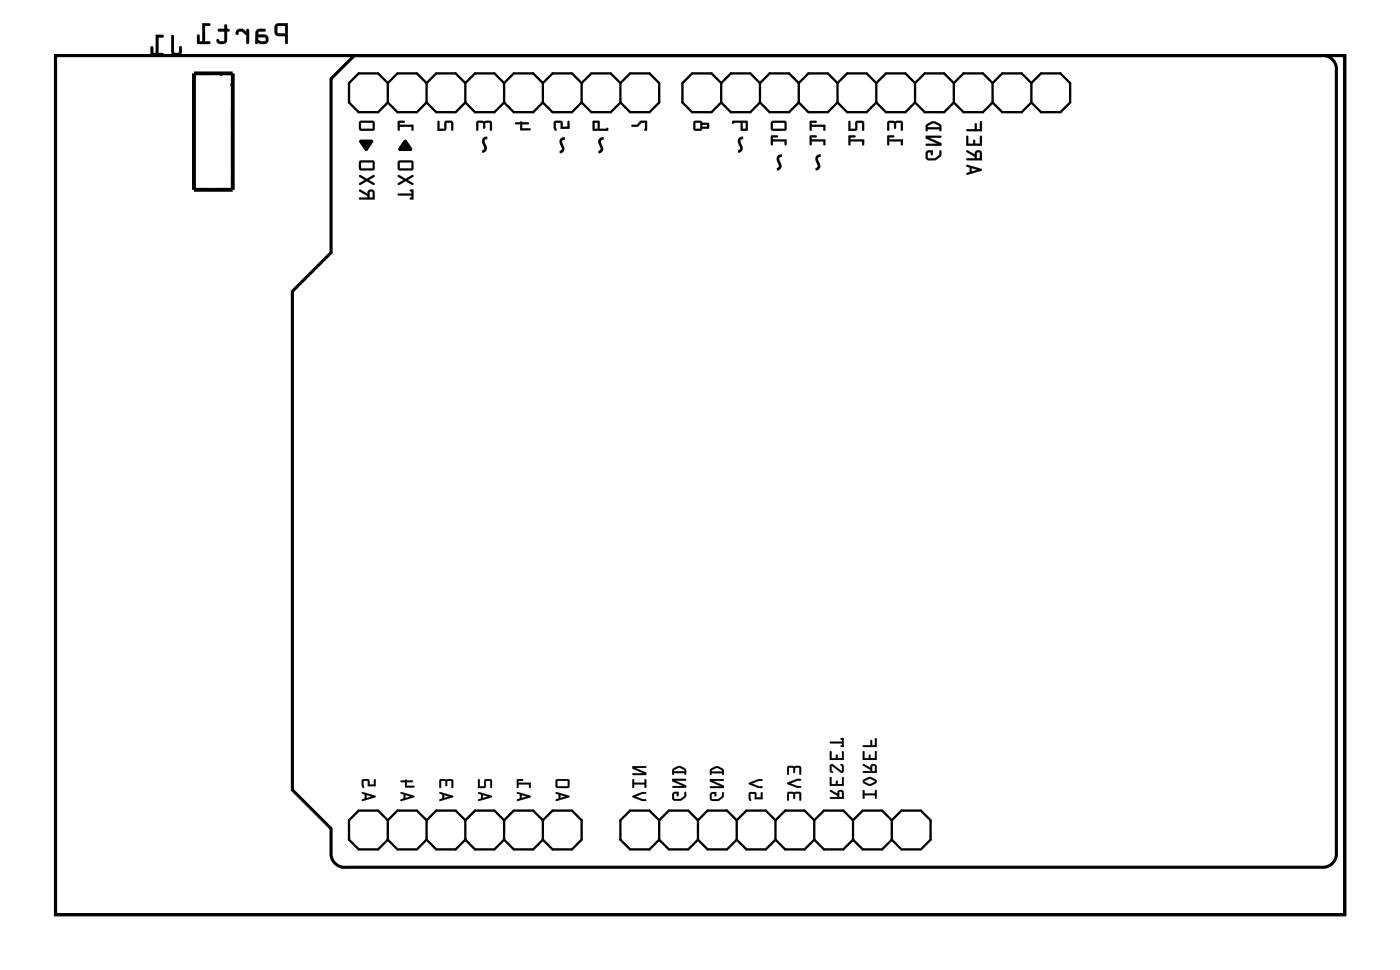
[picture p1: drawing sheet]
<svg xmlns="http://www.w3.org/2000/svg" width="92mm" height="63mm" viewBox="0 0 92 63" stroke-linecap="round" stroke-linejoin="round" font-family="sans-serif">
<path d="M3.6 3.6h84.5v56.3h-84.5zM21.7 5.2l1.5-1.6h63.4a.9 .9 0 0 1 1 1v51.2a.9 .9 0 0 1-1 1h-63.9a.9 .9 0 0 1-1-1v-1.6l-2.5-2.5v-32.6l2.5-2.6z" fill="none" stroke="#000" stroke-width=".2"/>
<g fill="#000">
<path d="M23.6 9.2l.7-.1 .2 .2-.5 .6-.5-.6zM26.1 7.9h.4v.1h-.3v.2h.9v.3h-.1v-.2h-.8v.2l-.1 .1zM26.5 9.2h.1l.4 .5v.2h-.9v-.2zM28.7 7.9h.1v.5h.3l.1-.5h.4l.1 .1v.5h-.1v-.5h-.4v.5l-.5 .1zM31.2 7.9h.9l.1 .1v.5h-.1v-.5l-.3 .1-.1 .3-.1-.3-.3-.1v.5l-.1 .1zM33.8 8l.3-.1 .5 .1v.1h-.4v.3h.5l.1 .1h-.7v-.4h-.3zM36.3 7.9h.5l.1 .4h.3v-.4h.1v.5h-.6v-.4h-.3l.1 .5a.11 .11 0 0 1-.2 0 .11 .11 0 0 1 0-.2zM41.4 8.2h.3l.3-.3h.4v.6h-.2l.1-.5h-.3l-.2 .3h-.4z"/>
<path d="M11.2 2.3v1.1a.36 .36 0 0 0 .4 .3 .36 .36 0 0 0 .3-.3v-.3l-.1-.1-.1 .1v.3h-.3v-1zM10.2 2.3v1.2h-.2v-.4l-.1-.1v.6h.8v-.1h-.3v-1h.3v-.2z"/>
<path d="M11.2 2.3v1.1a.37 .37 0 0 0 .4 .3 .37 .37 0 0 0 .3-.3v-.3a.1 .1 0 0 0-.1-.1 .1 .1 0 0 0-.1 .1v.3h-.3v-1zM11.3 2.3l.1 .1v1h.3l.1-.4 .1 .1v.3a.35 .35 0 0 1-.3 .2 .35 .35 0 0 1-.4-.2zM10.2 2.3v1.2h-.2v-.4a.1 .1 0 0 0 0-.1 .1 .1 0 0 0-.1 .1v.5l.7 .1a.1 .1 0 0 0 .1-.1 .1 .1 0 0 0-.1-.1h-.2v-1h.2a.1 .1 0 0 0 .1-.1 .1 .1 0 0 0-.1-.1zM10.2 2.3h.5v.1h-.3v1.1h.3v.1h-.8v-.6l.1 .1v.4h.2z"/>
<path d="M18.1 1.6l-.1 .2v.4l.2 .1 .5 .1v.4l.1 .1 .1-1.4zM18.2 1.7h.5v.5h-.5zM16.8 2l-.1 .8 .6 .1a.31 .31 0 0 0 .3-.3 .31 .31 0 0 0-.3-.3h-.4v-.1l.1-.1h.4v-.2zM16.9 2.5l.5-.1v.3h-.3l-.2-.1zM15.5 2l-.1 .2a.1 .1 0 0 0 .1 .1 .1 .1 0 0 0 .1-.1l.3-.1 .2 .2v.5l.2 .1v-1h-.1l-.1 .2-.2-.2zM14.3 1.9v.2h.4v.5l-.3 .1-.1-.1h-.1a.35 .35 0 0 0 .3 .3 .35 .35 0 0 0 .4-.3v-.5l.1-.1-.1-.1-.1-.3h-.1v.3zM13.3 1.5v1.2h-.2v-.4h-.1l-.1 .5 .8 .1v-.2h-.3v-1h.3l.1-.1z"/>
<path d="M18.1 1.6l-.1 .2v.4l.1 .2h.6v.4a.1 .1 0 0 0 .1 .1 .1 .1 0 0 0 .1-.1v-1.3h-.6zM18.1 1.6l.8-.1-.1 1.4-.1-.1v-.4l-.5-.1-.2-.1zM18.2 1.7h.5v.5h-.5zM18.2 1.7v.5h.5v-.5zM16.8 2l-.1 .8a.09 .09 0 0 0 .1 .1 .09 .09 0 0 0 .1-.1l.4 .1a.32 .32 0 0 0 .3-.3 .32 .32 0 0 0-.3-.3h-.4l.1-.2h.3a.1 .1 0 0 0 .1-.1 .1 .1 0 0 0-.1-.1zM16.8 2l.6-.1v.2h-.4l-.1 .1v.1h.4a.31 .31 0 0 1 .3 .3 .31 .31 0 0 1-.3 .3l-.6-.1zM16.9 2.5h.5v.1l-.3 .1-.2-.1zM16.9 2.5v.1l.2 .1h.3v-.3zM15.5 2l-.1 .2a.11 .11 0 0 0 .2 .1 .11 .11 0 0 0 0-.2h.3l.2 .2v.5a.1 .1 0 0 0 .1 .1 .1 .1 0 0 0 .1-.1v-.8a.1 .1 0 0 0-.1-.1 .1 .1 0 0 0-.1 .1v.1l-.2-.2zM15.5 2l.4-.1 .2 .2 .1-.2h.1v.9h-.1l-.1-.5-.2-.2h-.2l-.2 .2zM14.3 1.9v.2h.4v.5l-.3 .1-.1-.1h-.1a.21 .21 0 0 0 0 .2 .21 .21 0 0 0 .2 .1h.3l.2-.2v-.6h.1a.1 .1 0 0 0 .1-.1 .1 .1 0 0 0-.1-.1h-.1v-.2a.1 .1 0 0 0-.1-.1 .1 .1 0 0 0-.1 .1v.2zM14.3 1.9h.4v-.2l.1-.1 .1 .3 .1 .1-.1 .1v.5a.37 .37 0 0 1-.4 .3 .37 .37 0 0 1-.3-.2l.1-.1 .1 .1h.2l.1-.1v-.5h-.4zM13.2 1.5l.1 1.2h-.2v-.4a.1 .1 0 0 0-.1 0 .1 .1 0 0 0-.1 0v.6h.8a.1 .1 0 0 0 .1-.1 .1 .1 0 0 0-.1-.1h-.3v-1h.3a.1 .1 0 0 0 .1-.1 .1 .1 0 0 0-.1-.1zM13.3 1.5l.5 .1-.1 .1h-.3v1h.3v.2l-.8-.1 .1-.5h.1v.4h.2z"/>
<path d="M23.5 12.4l.1 .1 .5 .3v.1h-.5v.2h.9v-.5a.24 .24 0 0 0-.2-.2 .24 .24 0 0 0-.2 .3zM24.2 12.6h.2v.3h-.2zM23.5 11.5l.1 .1 .3 .2-.3 .2v.1l.4-.2 .4 .2h.1l-.3-.3 .3-.2v-.1l-.5 .2zM23.6 10.5l-.1 .5 .1 .1 .8 .1 .1-.1v-.5v-.1zM23.7 10.6h.7v.4h-.7z"/>
<path d="M23.5 12.4v.1l.6 .3v.1h-.5v.2h1v-.5a.24 .24 0 0 0-.3-.2 .24 .24 0 0 0-.2 .3zM23.5 12.4l.6 .3a.23 .23 0 0 1 .2-.3 .23 .23 0 0 1 .2 .2v.5h-.9v-.2h.5v-.1l-.5-.3zM24.2 12.6h.2v.3h-.2zM24.2 12.6v.3h.2v-.3zM23.5 11.5v.1l.4 .2-.4 .2 .1 .1 .4-.2 .4 .2h.2l-.4-.3 .3-.2v-.1l-.5 .2zM23.5 11.5l.5 .2 .5-.2v.1l-.3 .2 .3 .3h-.1l-.4-.2-.4 .2v-.1l.3-.2-.3-.2zM23.6 10.5l-.1 .5 .1 .2h.8l.1-.1 .1-.5-.1-.1zM23.6 10.5h.9v.1v.5l-.1 .1-.8-.1-.1-.1zM23.7 10.6h.7v.4h-.7zM23.6 10.6v.4h.8v-.4z"/>
<path d="M23.6 7.9l-.1 .5 .1 .2h.8l.1-.1v-.5v-.1zM23.7 8h.7v.4h-.7z"/>
<path d="M23.6 7.9l-.1 .5 .1 .2h.8l.1-.1 .1-.5-.1-.1zM23.6 8l.9-.1v.1v.5l-.1 .1-.8-.1-.1-.1zM23.7 8h.7v.4h-.7zM23.6 8v.4h.8v-.4z"/>
<path d="M26.1 7.9v.7l.1-.1v-.2h.8v.2h.1v-.3h-.9v-.2h.3v-.1zM26.1 7.9h.4v.1h-.3v.2h.9v.3h-.1v-.2h-.8v.2l-.1 .1z"/>
<path d="M26.1 12.7v.1h.9l-.2 .2 .3 .1v-.7h-.3l.2 .3zM26.1 11.5v.1l.3 .2-.3 .2v.1l.5-.2 .4 .2h.1l-.4-.3 .4-.2-.1-.1-.4 .2zM26.1 10.5v.5v.1l.9 .1 .1-.1v-.5l-.1-.1zM26.2 10.6h.8v.4h-.8z"/>
<path d="M26.1 12.7v.1h.9l-.2 .2 .3 .1v-.7h-.3l.2 .3zM26.1 12.7h.9v-.2l-.1-.1h.2v.7l-.2-.1 .1-.1v-.1h-.9zM26.1 11.5v.1l.3 .2-.3 .2v.1l.5-.2 .4 .2h.1l-.4-.3 .4-.2v-.1l-.5 .2zM26.1 11.5l.5 .2 .4-.2 .1 .1-.4 .2 .4 .3h-.1l-.4-.2-.5 .2v-.1l.4-.2-.4-.2zM26.1 10.5v.5v.2h.9l.1-.1v-.5l-.1-.1zM26.1 10.5h.9l.1 .1v.5l-.1 .1-.9-.1v-.1zM26.2 10.6h.8v.4h-.8zM26.2 10.6v.4h.8v-.4z"/>
<path d="M28.7 7.9v.7l.5-.1v-.5h.4v.5h.1v-.5l-.1-.1h-.5v.5h-.3v-.5zM28.7 7.9h.1v.5h.3l.1-.5h.4l.1 .1v.5h-.1v-.5h-.4v.5l-.5 .1z"/>
<path d="M31.2 7.9v.7l.1-.1v-.5l.3 .1 .1 .3 .1-.3 .3-.1v.5h.1v-.5v-.1zM31.2 8l.9-.1 .1 .1v.5h-.1v-.5l-.3 .1-.1 .3-.1-.3-.3-.1v.5l-.1 .1z"/>
<path d="M33.8 8v.1h.3v.4h.7l-.1-.1h-.5v-.3h.4v-.1h-.4l-.1-.1zM33.8 8l.3-.1 .5 .1v.1h-.4v.3h.5l.1 .1h-.7v-.4h-.3z"/>
<path d="M36.3 7.9v.5l.1 .2 .1-.1-.1-.5h.3v.4h.6v-.5h-.1v.4h-.3l-.1-.4zM36.3 8l.5-.1 .1 .4h.3v-.4h.1v.5h-.6v-.4h-.3l.1 .5a.11 .11 0 0 1-.2 0 .11 .11 0 0 1 0-.2z"/>
<path d="M38.8 7.9l.1 .7 .9-.1v-.1h-.5l-.1-.5zM39 8h.2v.4h-.2z"/>
<path d="M38.8 7.9l.1 .7 1-.1-.1-.1h-.1h-.4v-.5zM38.8 7.9h.4l.1 .5h.5v.1l-.9 .1zM39 8h.2v.4h-.2zM38.9 8v.4h.3v-.4z"/>
<path d="M41.4 8.2v.1h.4l.2-.3h.3l-.1 .5h.2v-.6h-.4l-.3 .3zM41.4 8.2h.3l.3-.3h.4v.6h-.2l.1-.5h-.3l-.2 .3h-.4z"/>
<path d="M45.5 7.9l-.1 .5 .1 .2h.4l.1-.2h.5l-.1-.4h-.4l-.1-.1zM45.6 8h.3v.4h-.3zM46 8.2h.3v.1h-.3z"/>
<path d="M45.5 7.9l-.1 .5 .1 .2h.4l.1-.2h.5l-.1-.4h-.4l-.1-.1zM45.5 8l.4-.1 .1 .1h.4v.4h-.4l-.1 .2-.4-.1-.1-.1zM45.6 8h.3v.4h-.3zM45.6 8v.4h.3v-.4zM46 8.2h.3v.1h-.3zM46 8.2v.1h.3v-.1z"/>
<path d="M48 7.9v.2l.5-.1 .1 .6 .4-.1v-.6zM48.7 8h.2v.4h-.2z"/>
<path d="M48 7.9v.2l.5-.1 .1 .6 .4-.1v-.6zM48 7.9h1v.6l-.4 .1-.1-.6-.5 .1zM48.7 8h.2v.4h-.2zM48.7 8v.4h.2v-.4z"/>
<path d="M50.5 8.9v.6h.1v-.2h.8v.2h.1v-.4h-.9v-.1h.3l.1-.1zM50.5 7.9v.5l.1 .2h.8l.1-.1v-.5v-.1zM50.6 8h.8v.4h-.8z"/>
<path d="M50.5 8.9v.6h.1v-.2h.8v.2h.1v-.4h-.9v-.1h.3l.1-.1zM50.5 8.9h.5l-.1 .1h-.3v.1h.9v.4h-.1v-.2h-.8v.2h-.1zM50.5 7.9v.5l.1 .2h.8l.1-.1v-.5v-.1zM50.5 8l1-.1v.1v.5l-.1 .1h-.8l-.1-.2zM50.6 8h.8v.4h-.8zM50.6 8v.4h.8v-.4z"/>
<path d="M53.1 8.9v.6h.1v-.2h.7v.2h.2v-.4h-.9v-.1h.3v-.1zM53.1 7.9v.7l.1-.1v-.2h.7v.2h.2v-.3h-.9v-.2h.3v-.1z"/>
<path d="M53.1 8.9v.6h.1v-.2h.7v.2h.2v-.4h-.9v-.1h.3v-.1zM53.1 8.9h.4v.1h-.3v.1h.9v.4h-.1l-.1-.2h-.7v.2h-.1zM53.1 7.9v.7l.1-.1v-.2h.7v.2h.2v-.3h-.9v-.2h.3v-.1zM53.1 7.9l.4 .1h-.3v.2h.9v.3h-.1l-.1-.2h-.7v.2l-.1 .1z"/>
<path d="M55.6 8.9v.6h.1v-.2h.8v.2h.1v-.4h-.9v-.1h.3v-.1zM55.6 7.9v.7l.5-.1 .1-.5h.3v.5h.1v-.5l-.1-.1h-.4l-.1 .5h-.3v-.5z"/>
<path d="M55.6 8.9v.6h.1v-.2h.8v.2h.1v-.4h-.9v-.1h.3l.1-.1zM55.6 8.9h.4v.1h-.3v.1h.9v.4h-.1v-.2h-.8v.2h-.1zM55.6 7.9v.7l.5-.1 .1-.5h.3v.5h.1v-.5l-.1-.1h-.4l-.1 .5h-.3v-.5zM55.6 7.9l.1 .1v.4h.3l.1-.4 .4-.1 .1 .1v.5h-.1v-.5h-.3l-.1 .5-.5 .1z"/>
<path d="M58.1 8.9l.1 .6h.1v-.2h.7v.2h.2v-.4h-.9v-.1h.3v-.1zM58.2 7.9v.7l.1-.1v-.5l.3 .1v.3l.1-.3 .3-.1v.5h.2v-.5l-.1-.1z"/>
<path d="M58.1 8.9l.1 .6h.1v-.2h.7v.2h.2v-.4h-.9v-.1h.3v-.1zM58.1 8.9h.5v.1h-.3v.1h.9l-.1 .4h-.1v-.2h-.7l-.1 .2zM58.2 7.9v.7l.1-.1v-.5l.2 .1 .1 .3 .1-.3 .3-.1v.5h.2v-.5l-.1-.1zM58.2 8l.9-.1v.1v.5h-.1v-.5l-.3 .1-.1 .3v-.3l-.3-.1v.5l-.1 .1z"/>
<path d="M60.7 9.9l-.1 .4 .2 .2a.65 .65 0 0 0 .9-.6h-.1l-.1 .2-.2 .2-.5 .1v-.4h.2v.1l.1 .1v-.4zM60.6 8.9v.2l.8 .3h-.7v.1h1v-.1l-.8-.4h.7v-.1zM60.7 8.1l-.1 .4 .1 .1 .1-.1h.7l.1 .1v-.4a.6 .6 0 0 0-.8-.1zM60.8 8.2l.4-.1 .3 .1v.1h-.7z"/>
<path d="M60.7 9.9l-.1 .4 .2 .2h.5l.4-.3v-.3l-.1-.1-.1 .3-.2 .2-.5 .1v-.4h.2v.1l.1 .1v-.4zM60.7 9.9l.4-.1v.4l-.1-.2h-.2v.3l.4 .1 .3-.3 .1-.2v-.1v.5a.68 .68 0 0 1-.9 .1zM60.6 8.9v.2l.8 .3h-.7v.1l1 .1v-.2l-.8-.4h.7v-.1zM60.6 8.9h1v.1h-.7l.8 .4v.1h-1v-.1h.7l-.8-.3zM60.7 8.1l-.1 .2 .1 .3 .1-.1h.7l.1 .1h.1v-.4l-.4-.2-.2-.1zM60.7 8.1l.3-.1h.3l.3 .2 .1 .3-.1 .1v-.1h-.8l-.1 .1zM60.8 8.2l.4-.1 .3 .1v.1h-.7zM60.8 8.2v.1h.8l-.1-.1-.3-.1z"/>
<path d="M63.3 10.8v.1l.2 .1v.3h-.2v.1l1-.3zM63.7 11l.3 .1-.3 .1zM63.3 9.9v.1l.6 .3v.1h-.6l.1 .1h.9v-.5a.24 .24 0 0 0-.2-.2 .24 .24 0 0 0-.2 .3zM64 10h.2v.4h-.2zM63.3 8.9v.6h1v-.6h-.1v.5h-.3l-.1-.3v.3h-.4v-.5zM63.3 8.5l.1 .1h.9v-.6h-.1v.5h-.2l-.1-.4v.4z"/>
<path d="M63.3 10.8v.1l.2 .1v.3h-.2v.2l1-.4v-.1zM63.3 10.8l1 .3-.9 .3-.1-.1h.2v-.3l-.2-.1zM63.7 11l.3 .1-.3 .1zM63.7 11v.2l.4-.1zM63.3 9.8v.2l.6 .3v.1h-.6l.1 .1h.9v-.5a.24 .24 0 0 0-.2-.2 .24 .24 0 0 0-.2 .3zM63.3 9.9l.6 .2a.23 .23 0 0 1 .2-.3 .23 .23 0 0 1 .2 .2v.5h-.9l-.1-.1h.6v-.1l-.6-.3zM64 10h.2v.4h-.2zM64 10v.4h.2v-.4zM63.3 8.9v.6h1v-.6h-.1v.5h-.3l-.1-.3v.3h-.4v-.5zM63.3 8.9h.1v.5h.4v-.2l.1 .2h.3v-.5h.1v.6h-1zM63.3 8.5l.1 .1h.9v-.6h-.1v.5h-.2l-.1-.4v.4zM63.3 8.5h.6v-.4l.1 .4h.2v-.5h.1v.6h-.9z"/>
<path d="M3.6 3.6v56.3h84.5v-56.3zM3.6 3.6h84.5v56.3h-84.5z"/>
<path d="M23.7 51.9v.1h.2v.3h-.2v.1l.9-.2v-.1zM24 52l.3 .1-.3 .1zM23.7 51v.4a.1 .1 0 0 0 0 .1 .1 .1 0 0 0 .2 0l-.1-.4h.3v.4h.5v-.5h-.1v.4h-.3l-.1-.4z"/>
<path d="M23.7 51.9v.1h.2v.3h-.2v.1l.9-.2v-.1zM23.7 51.9l.9 .3-.8 .2-.1-.1h.2v-.3h-.2zM24 52l.3 .2h-.3zM24 52v.2l.4-.1zM23.7 51v.4l.1 .2 .1-.1-.1-.4h.3v.4h.5v-.5h-.1v.4h-.3l-.1-.4zM23.7 51h.4l.1 .4h.3v-.4h.1v.5h-.5v-.4h-.3l.1 .4a.1 .1 0 0 1-.2 0 .1 .1 0 0 1 0-.1z"/>
<path d="M26.3 51.9v.1h.1v.3h-.1v.1l.9-.2-.1-.1zM26.6 52l.3 .1-.3 .1zM26.3 51.1v.1h.2v.4l.7-.1-.1-.1h-.4v-.2h.3v-.1l-.4-.1z"/>
<path d="M26.3 51.9v.1h.1v.3h-.2l.1 .1 .9-.2-.1-.1zM26.3 51.9l.8 .3-.8 .2v-.1h.1v-.3h-.1zM26.6 52l.3 .2h-.3zM26.6 52v.2l.3-.1zM26.3 51.1v.1h.2v.4l.7-.1-.1-.1h-.4v-.2h.3v-.1l-.4-.1zM26.3 51.1l.3-.1 .4 .1v.1h-.3v.2h.4v.1l-.6 .1v-.4h-.2z"/>
<path d="M28.8 51.9v.1h.2v.3h-.2v.1l.9-.2v-.1zM29.1 52l.3 .1-.3 .1zM28.8 51v.6l.1-.1v-.4h.3v.4l.1-.4h.3v.5h.1l-.1-.6z"/>
<path d="M28.8 51.9v.1h.2v.3h-.2v.1l.9-.2v-.1zM28.8 51.9l.9 .3-.9 .2v-.1h.2v-.3h-.2zM29.1 52l.3 .2h-.3zM29.1 52v.2l.3-.1zM28.8 51v.6l.1-.1v-.4h.3v.4l.1-.4h.3v.5h.1v-.5l-.1-.1zM28.8 51h.8l.1 .5h-.1v-.4h-.3l-.1 .4v-.4h-.3v.4l-.1 .1z"/>
<path d="M31.3 51.9v.1h.2v.3h-.2l.1 .1 .8-.2v-.1zM31.6 52l.4 .1-.4 .1zM31.3 51v.6h.5v-.5h.3v.5h.1v-.6h-.4l-.1 .5h-.3v-.5z"/>
<path d="M31.3 51.9v.1h.2v.3h-.2l.1 .1 .8-.2v-.1zM31.3 51.9l.9 .3-.8 .2-.1-.1h.2v-.3h-.1zM31.6 52l.4 .2h-.4zM31.6 52v.2l.4-.1zM31.3 51v.6h.5v-.5h.3v.5h.1v-.5v-.1h-.5v.5h-.3v-.5zM31.3 51h.1v.5h.3l.1-.5h.4v.5h-.1v-.4h-.3v.4l-.5 .1z"/>
<path d="M33.9 51.9v.1h.2v.3h-.2v.1l.9-.2-.1-.1zM34.2 52l.3 .1-.3 .1zM33.9 51v.6h.1v-.2h.7v.2h.1v-.4h-.8v-.1h.2l.1-.1z"/>
<path d="M33.9 51.9v.1h.2v.3h-.2v.1l.9-.2-.1-.1zM33.9 51.9l.9 .3-.9 .2v-.1h.2v-.3h-.2zM34.2 52l.3 .2h-.3zM34.2 52v.2l.3-.1zM33.9 51v.6h.1v-.2h.7v.2h.1v-.4h-.8v-.1h.2l.1-.1zM33.9 51h.4l-.1 .1h-.2v.1h.8v.3h-.1v-.2h-.7l-.1 .3z"/>
<path d="M36.4 51.9v.1h.2v.3h-.2v.1l.9-.2v-.1zM36.7 52l.3 .1-.3 .1zM36.4 51v.5l.1 .1h.7l.1-.1-.1-.5zM36.5 51.1h.7v.4h-.7z"/>
<path d="M36.4 51.9v.1h.2v.3h-.2v.1l.9-.2v-.1zM36.4 51.9l.9 .3-.8 .2-.1-.1h.2v-.3h-.2zM36.7 52l.3 .2h-.3zM36.7 52v.2l.4-.1zM36.4 51v.5l.1 .1h.7l.1-.1v-.4l-.1-.1zM36.4 51h.8l.1 .5-.1 .1h-.7l-.1-.1zM36.5 51.1h.7v.4h-.7zM36.5 51.1v.4h.7v-.4z"/>
<path d="M41.4 52.1l.1 .1 .6 .2h.2v-.1l-.6-.2 .6-.1v-.1l-.2-.1zM41.4 51l.1 .6v-.2h.7v.2h.1v-.6h-.1v.2h-.7v-.2zM41.4 50.2v.1l.7 .3h-.6v.1h.8v-.1l-.7-.3h.7v-.1z"/>
<path d="M41.4 52.1l.1 .1 .6 .2h.2v-.1l-.6-.2 .6-.1v-.2h-.2zM41.5 52.1l.6-.3 .2 .1v.1l-.7 .1 .7 .3h-.2l-.6-.2zM41.4 51l.1 .6v-.2h.7v.2h.1v-.6h-.1v.2h-.7v-.2zM41.4 51h.1v.2h.7l.1-.2v.5h-.1v-.2h-.7v.3zM41.4 50.1v.2l.7 .3h-.6v.1h.9v-.1l-.8-.3h.7v-.1zM41.4 50.2h.9v.1h-.7l.7 .3v.1h-.8v-.1h.6l-.7-.3z"/>
<path d="M44.1 51.9l-.1 .3 .1 .2a.58 .58 0 0 0 .9-.5h-.1l-.1 .2-.2 .2h-.4v-.3h.1l.1 .1 .1-.3zM44 51v.1l.7 .4h-.6v.1h.9v-.2l-.8-.3h.7v-.1zM44.1 50.3v.4l.1-.1h.6l.1 .1v-.3a.54 .54 0 0 0-.8-.1zM44.2 50.4l.3-.1 .3 .2h-.6z"/>
<path d="M44.1 51.9l-.1 .3 .1 .2h.5l.3-.2v-.4l-.1 .3-.2 .2h-.4v-.3h.1v.1h.1l.1-.3zM44.1 51.9l.4-.1-.1 .3-.1-.2-.1 .1v.2l.3 .1 .3-.2 .1-.3v.4a.61 .61 0 0 1-.8 .1zM44 51v.1l.7 .4h-.6v.1h.9v-.2l-.8-.3h.7v-.1zM44 51h.9v.1h-.7l.8 .3v.2h-.9v-.1h.6l-.7-.4zM44.1 50.3v.4l.1-.1h.6l.1 .1h.1l-.1-.3-.3-.2-.2-.1zM44.1 50.3l.3-.1h.2l.3 .2v.3l-.1-.1h-.6l-.1 .1zM44.2 50.4l.3-.1 .3 .2h-.6zM44.2 50.4v.1h.6v-.1l-.3-.1z"/>
<path d="M46.6 51.9l-.1 .4 .1 .1a.58 .58 0 0 0 .8-.5h-.1v.2l-.2 .2h-.4l-.1-.3h.2l.1 .1v-.3zM46.5 51v.2l.7 .3h-.6l-.1 .1h.9v-.2l-.7-.3h.7v-.1zM46.6 50.3v.4v-.1h.7l.1 .1v-.3a.54 .54 0 0 0-.8-.1zM46.6 50.4l.4-.1 .3 .2h-.7z"/>
<path d="M46.6 51.9l-.1 .4 .1 .1h.5l.3-.2v-.4l-.1 .3-.2 .2h-.4l-.1-.3h.2v.1h.1v-.3zM46.6 51.9l.3-.1v.3l-.1-.1h-.2v.3h.4l.3-.2 .1-.2v.3a.61 .61 0 0 1-.9 .1zM46.5 51v.2l.7 .3h-.6l-.1 .1h.9v-.2l-.7-.3h.7v-.1zM46.5 51h.9v.1h-.7l.7 .3v.2h-.9l.1-.1h.6l-.7-.3zM46.6 50.3l-.1 .4 .1-.1h.7v.1h.1v-.3l-.3-.2h-.2zM46.6 50.3l.2-.1h.3l.3 .2v.3h-.1v-.1h-.7l-.1 .1zM46.6 50.4l.4-.1 .3 .2h-.7zM46.6 50.4v.1h.7v-.1l-.3-.1z"/>
<path d="M49.1 51.9l-.1 .3a.11 .11 0 0 0 .1 .2 .1 .1 0 0 0 .1 0v-.4h.2v.3h.6v-.4h-.1l-.1 .3h-.2l-.1-.3zM49.1 51.3v.1l.6 .2h.3l-.1-.1-.6-.2 .6-.2v-.1h-.2z"/>
<path d="M49.1 51.9l-.1 .4 .1 .1h.1v-.4h.2v.3h.6l-.1-.5-.1 .1v.3h-.2l-.1-.3zM49.1 51.9h.4l.1 .3h.3v-.3h.1v.4h-.6l.1-.3h-.3v.4a.1 .1 0 0 1-.1 0 .1 .1 0 0 1 0-.2zM49.1 51.3v.1l.6 .2h.3l-.1-.1-.6-.2 .6-.2v-.1h-.2zM49.1 51.2l.6-.2h.2v.1l-.6 .2 .7 .2-.3 .1-.6-.2z"/>
<path d="M51.6 51.9v.5h.1v-.4h.3v.3l.1-.3h.3v.4h.1l-.1-.6zM51.6 51.2v.1l.6 .3 .3-.1-.7-.2 .7-.2v-.1h-.3zM51.6 50.2v.5h.1v-.4h.3v.3l.1-.3h.3v.4h.1l-.1-.6z"/>
<path d="M51.6 51.9v.5h.1v-.4h.2l.1 .3 .1-.3h.3v.4h.1v-.4l-.1-.2zM51.6 51.9h.8l.1 .5h-.1v-.5l-.3 .1-.1 .3v-.3l-.3-.1v.5h-.1zM51.6 51.2v.1l.6 .3 .3-.1-.7-.2 .7-.2v-.1h-.3zM51.6 51.2l.6-.2h.2v.1l-.6 .2 .7 .2-.3 .1-.6-.3zM51.6 50.2v.5h.1v-.4h.2l.1 .3 .1-.3h.3v.4h.1v-.4l-.1-.2zM51.6 50.2h.8l.1 .5h-.1v-.4h-.3l-.1 .3v-.3h-.3v.4h-.1z"/>
<path d="M54.4 51.7v.1l.5 .3v.1h-.5v.1h.9v-.4a.21 .21 0 0 0-.3-.2 .21 .21 0 0 0-.1 .3zM55 51.8l.2 .1v.3h-.2zM54.4 50.9v.5h.9l-.1-.5v.4h-.3l-.1-.2v.2h-.3v-.4zM54.4 50.1v.3l.1 .2 .1-.1h-.1v-.4l.6 .5 .2-.1v-.3l-.1-.2-.1 .1 .1 .1v.3l-.7-.5zM54.4 49.2v.6h.9l-.1-.6v.4h-.3l-.1-.2v.2h-.3v-.4zM54.4 48.6v.1h.8l-.1 .2h.2v-.6l-.2 .1 .1 .2z"/>
<path d="M54.4 51.7v.1l.5 .3v.1h-.5v.1h.9v-.4a.22 .22 0 0 0-.3-.2 .22 .22 0 0 0-.1 .3zM54.4 51.7l.5 .3a.21 .21 0 0 1 .1-.3 .21 .21 0 0 1 .3 .2v.4h-.9v-.1h.5v-.1l-.5-.3zM55 51.9h.2v.3h-.2zM55 51.8v.4h.2v-.3zM54.4 50.9v.6h.9l-.1-.6v.4h-.3l-.1-.2v.2h-.3v-.4zM54.4 50.9h.1v.4h.3v-.2l.1 .2h.3v-.4l.1 .5h-.9zM54.4 50v.4l.1 .2 .1-.1h-.1v-.4l.6 .5 .2-.1v-.3l-.1-.2-.1 .1 .1 .1-.1 .3-.5-.5zM54.4 50.1l.1-.1 .7 .5v-.3l-.1-.1 .1-.1 .1 .2v.3l-.2 .1-.6-.5v.3l.1 .1-.1 .1-.1-.2zM54.4 49.2v.6h.9l-.1-.6v.4h-.3l-.1-.2v.2h-.3v-.4zM54.4 49.2h.1v.4h.3v-.2l.1 .2h.3v-.4l.1 .6h-.9zM54.4 48.6v.1h.8l-.1 .2h.2v-.6l-.2 .1 .1 .2zM54.4 48.6h.8l-.1-.2 .2-.1v.6h-.2l.1-.2h-.8z"/>
<path d="M56.5 51.7l.1 .6v-.2h.7v.2h.1v-.6h-.1v.2h-.7v-.2zM56.6 51v.3l.3 .1 .5-.2v-.2l-.4-.1zM56.6 51.1l.4-.1 .3 .2-.3 .1zM56.5 50l.1 .1 .4 .3v.1h-.4v.1h.8v-.4a.21 .21 0 0 0-.2-.2 .21 .21 0 0 0-.2 .3zM57.2 50.1l.1 .1v.3h-.2zM56.5 49.2v.6h.9v-.6h-.1v.4h-.3v-.2l-.1 .2h-.3v-.4zM56.5 48.8l.1 .1h.8v-.5h-.1v.4h-.2v-.4l-.1 .4z"/>
<path d="M56.5 51.7l.1 .6v-.2h.7v.2h.1v-.6h-.1v.2h-.7v-.2zM56.5 51.7h.1v.3h.7l.1-.3v.6h-.1v-.2h-.7v.2zM56.6 51v.3l.3 .1h.2l.3-.2v-.2l-.4-.1zM56.6 51l.4-.1 .4 .1v.2l-.3 .2h-.2l-.3-.1zM56.7 51.1l.3-.1 .3 .2-.3 .1zM56.6 51.1l.4 .2 .3-.1-.3-.2zM56.5 50v.1l.5 .3v.1h-.4v.1h.8v-.4a.22 .22 0 0 0-.2-.2 .22 .22 0 0 0-.2 .3zM56.5 50l.5 .3a.21 .21 0 0 1 .2-.3 .21 .21 0 0 1 .2 .2v.4h-.8v-.1h.4v-.1l-.4-.3zM57.2 50.2h.1v.3h-.2zM57.2 50.1l-.1 .4h.2v-.3zM56.5 49.2v.6h.9v-.6h-.1v.4h-.3v-.2l-.1 .2h-.3v-.4zM56.5 49.2h.1v.4h.3l.1-.2v.2h.3v-.4h.1v.6h-.9zM56.5 48.8l.1 .1h.8v-.5h-.1v.4h-.2v-.4l-.1 .4zM56.5 48.8h.5l.1-.4v.4h.2v-.4h.1v.5h-.8z"/>
</g>
<g fill="none" stroke="#000" stroke-width=".15">
<path d="M25.4 5.4v1.3M25.4 5.4l-.6-.6h-1.3l-.6 .6v1.3l.6 .6h1.3l.6-.6M25.4 6.7l.6 .6h1.3l.6-.6M25.4 5.4l.6-.6h1.3l.6 .6M27.9 5.4v1.3M27.9 6.7l.7 .6h1.3l.6-.6M27.9 5.4l.7-.6h1.3l.6 .6M30.5 5.4v1.3M30.5 6.7l.6 .6h1.3l.6-.6M30.5 5.4l.6-.6h1.3l.6 .6M33 5.4v1.3M33 6.7l.7 .6h1.2l.7-.6"/>
<path d="M33 5.4l.7-.6h1.2l.7 .6M35.6 5.4v1.3M35.6 6.7l.6 .6h1.3l.6-.6M35.6 5.4l.6-.6h1.3l.6 .6M38.1 5.4v1.3M38.1 6.7l.6 .6h1.3l.6-.6M38.1 5.4l.6-.6h1.3l.6 .6M40.6 5.4l.7-.6h1.3l.6 .6v1.3l-.6 .6h-1.3l-.7-.6M40.6 5.4v1.3M47.3 5.4l-.7-.6h-1.3l-.6 .6v1.3l.6 .6h1.3l.7-.6M47.3 6.7l.6 .6h1.3l.6-.6M47.3 5.4l.6-.6h1.3l.6 .6"/>
<path d="M47.3 5.4v1.3M49.8 6.7l.6 .6h1.3l.6-.6M49.8 5.4l.6-.6h1.3l.6 .6M49.8 5.4v1.3M52.3 6.7l.7 .6h1.2l.7-.6M52.3 5.4l.7-.6h1.2l.7 .6M52.3 5.4v1.3M54.9 6.7l.6 .6h1.3l.6-.6M54.9 5.4l.6-.6h1.3l.6 .6M54.9 5.4v1.3M57.4 6.7l.6 .6h1.3l.7-.6M57.4 5.4l.6-.6h1.3l.7 .6"/>
<path d="M57.4 5.4v1.3M60 6.7l.6 .6h1.3l.6-.6M60 5.4l.6-.6h1.3l.6 .6M60 5.4v1.3M62.5 6.7l.6 .6h1.3l.6-.6M62.5 5.4l.6-.6h1.3l.6 .6M62.5 5.4v1.3M65 6.7l.7 .6h1.2l.7-.6M65 5.4l.7-.6h1.2l.7 .6M65 5.4v1.3M67.6 5.4l.6-.6h1.3l.6 .6v1.3l-.6 .6h-1.3l-.6-.6M67.6 5.4v1.3"/>
<path d="M25.4 53.7l-.6-.6h-1.3l-.6 .6v1.3l.6 .6h1.3l.6-.6M25.4 53.7l.6-.6h1.3l.6 .6M25.4 53.7v1.3M25.4 55l.6 .6h1.3l.6-.6M27.9 53.7l.7-.6h1.3l.6 .6M27.9 53.7v1.3M27.9 55l.7 .6h1.3l.6-.6M30.5 53.7l.6-.6h1.3l.6 .6M30.5 55l.6 .6h1.3l.6-.6M30.5 53.7v1.3M33 53.7l.7-.6h1.2l.7 .6M33 55l.7 .6h1.2l.7-.6"/>
<path d="M33 53.7v1.3M35.6 53.7l.6-.6h1.3l.6 .6v1.3l-.6 .6h-1.3l-.6-.6M35.6 53.7v1.3M43.2 53.7l-.6-.6h-1.3l-.7 .6v1.3l.7 .6h1.3l.6-.6M43.2 53.7l.6-.6h1.3l.6 .6M43.2 55l.6 .6h1.3l.6-.6M43.2 53.7v1.3M45.7 53.7l.7-.6h1.2l.7 .6M45.7 55l.7 .6h1.2l.7-.6M45.7 53.7v1.3M48.3 53.7l.6-.6h1.3l.6 .6M48.3 55l.6 .6h1.3l.6-.6"/>
<path d="M48.3 53.7v1.3M50.8 53.7l.6-.6h1.3l.6 .6M50.8 55l.6 .6h1.3l.6-.6M50.8 53.7v1.3M53.3 53.7l.7-.6h1.3l.6 .6M53.3 55l.7 .6h1.3l.6-.6M53.3 53.7v1.3M55.9 53.7l.6-.6h1.3l.6 .6M55.9 55l.6 .6h1.3l.6-.6M55.9 53.7v1.3M58.4 53.7l.7-.6h1.2l.7 .6v1.3l-.7 .6h-1.2l-.7-.6M58.4 53.7v1.3"/>
</g>
<path d="M31.9 9l-.2 .1v.1l.1 .5-.1 .2h-.1M37 9.1h-.2l-.1 .2 .2 .4-.1 .2-.1 .1M39.5 9.1h-.2v.2l.1 .4v.2l-.2 .1M48.7 9l-.2 .1-.1 .1 .2 .5-.1 .2h-.1M51.2 10.2h-.2v.2l.1 .5-.1 .1-.1 .1M53.8 10.2h-.2l-.1 .2 .2 .5-.1 .1-.2 .1" fill="none" stroke="#000" stroke-width=".18"/>
<path d="M12.7 4.8h2.5v7.6h-2.5z" fill="none" stroke="#000" stroke-width=".25"/>
<path d="M14.4 4.8l.8 .9" fill="none" stroke="#000" stroke-width=".13"/>
<circle cx="34.3" cy="54.3" r=".67" fill="#fff"/>
<circle cx="34.3" cy="54.3" r=".67" fill="none" stroke="#fff" stroke-width=".57"/>
<circle cx="31.8" cy="54.3" r=".67" fill="#fff"/>
<circle cx="31.8" cy="54.3" r=".67" fill="none" stroke="#fff" stroke-width=".57"/>
<circle cx="29.2" cy="54.3" r=".67" fill="#fff"/>
<circle cx="29.2" cy="54.3" r=".67" fill="none" stroke="#fff" stroke-width=".57"/>
<circle cx="26.7" cy="54.3" r=".67" fill="#fff"/>
<circle cx="26.7" cy="54.3" r=".67" fill="none" stroke="#fff" stroke-width=".57"/>
<circle cx="24.1" cy="54.3" r=".67" fill="#fff"/>
<circle cx="24.1" cy="54.3" r=".67" fill="none" stroke="#fff" stroke-width=".57"/>
<circle cx="46" cy="6.1" r=".67" fill="#fff"/>
<circle cx="46" cy="6.1" r=".67" fill="none" stroke="#fff" stroke-width=".57"/>
<circle cx="48.5" cy="6.1" r=".67" fill="#fff"/>
<circle cx="48.5" cy="6.1" r=".67" fill="none" stroke="#fff" stroke-width=".57"/>
<circle cx="51.1" cy="6.1" r=".67" fill="#fff"/>
<circle cx="51.1" cy="6.1" r=".67" fill="none" stroke="#fff" stroke-width=".57"/>
<circle cx="53.6" cy="6.1" r=".67" fill="#fff"/>
<circle cx="53.6" cy="6.1" r=".67" fill="none" stroke="#fff" stroke-width=".57"/>
<circle cx="56.1" cy="6.1" r=".67" fill="#fff"/>
<circle cx="56.1" cy="6.1" r=".67" fill="none" stroke="#fff" stroke-width=".57"/>
<circle cx="58.7" cy="6.1" r=".67" fill="#fff"/>
<circle cx="58.7" cy="6.1" r=".67" fill="none" stroke="#fff" stroke-width=".57"/>
<circle cx="61.2" cy="6.1" r=".67" fill="#fff"/>
<circle cx="61.2" cy="6.1" r=".67" fill="none" stroke="#fff" stroke-width=".57"/>
<circle cx="63.8" cy="6.1" r=".67" fill="#fff"/>
<circle cx="63.8" cy="6.1" r=".67" fill="none" stroke="#fff" stroke-width=".57"/>
<circle cx="66.3" cy="6.1" r=".67" fill="#fff"/>
<circle cx="66.3" cy="6.1" r=".67" fill="none" stroke="#fff" stroke-width=".57"/>
<circle cx="68.8" cy="6.1" r=".67" fill="#fff"/>
<circle cx="68.8" cy="6.1" r=".67" fill="none" stroke="#fff" stroke-width=".57"/>
<circle cx="24.1" cy="6.1" r=".67" fill="#fff"/>
<circle cx="24.1" cy="6.1" r=".67" fill="none" stroke="#fff" stroke-width=".57"/>
<circle cx="26.7" cy="6.1" r=".67" fill="#fff"/>
<circle cx="26.7" cy="6.1" r=".67" fill="none" stroke="#fff" stroke-width=".57"/>
<circle cx="29.2" cy="6.1" r=".67" fill="#fff"/>
<circle cx="29.2" cy="6.1" r=".67" fill="none" stroke="#fff" stroke-width=".57"/>
<circle cx="31.8" cy="6.1" r=".67" fill="#fff"/>
<circle cx="31.8" cy="6.1" r=".67" fill="none" stroke="#fff" stroke-width=".57"/>
<circle cx="34.3" cy="6.1" r=".67" fill="#fff"/>
<circle cx="34.3" cy="6.1" r=".67" fill="none" stroke="#fff" stroke-width=".57"/>
<circle cx="36.8" cy="6.1" r=".67" fill="#fff"/>
<circle cx="36.8" cy="6.1" r=".67" fill="none" stroke="#fff" stroke-width=".57"/>
<circle cx="39.4" cy="6.1" r=".67" fill="#fff"/>
<circle cx="39.4" cy="6.1" r=".67" fill="none" stroke="#fff" stroke-width=".57"/>
<circle cx="41.9" cy="6.1" r=".67" fill="#fff"/>
<circle cx="41.9" cy="6.1" r=".67" fill="none" stroke="#fff" stroke-width=".57"/>
<circle cx="57.2" cy="54.3" r=".67" fill="#fff"/>
<circle cx="57.2" cy="54.3" r=".67" fill="none" stroke="#fff" stroke-width=".57"/>
<circle cx="59.7" cy="54.3" r=".67" fill="#fff"/>
<circle cx="59.7" cy="54.3" r=".67" fill="none" stroke="#fff" stroke-width=".57"/>
<circle cx="54.6" cy="54.3" r=".67" fill="#fff"/>
<circle cx="54.6" cy="54.3" r=".67" fill="none" stroke="#fff" stroke-width=".57"/>
<circle cx="52.1" cy="54.3" r=".67" fill="#fff"/>
<circle cx="52.1" cy="54.3" r=".67" fill="none" stroke="#fff" stroke-width=".57"/>
<circle cx="49.5" cy="54.3" r=".67" fill="#fff"/>
<circle cx="49.5" cy="54.3" r=".67" fill="none" stroke="#fff" stroke-width=".57"/>
<circle cx="47" cy="54.3" r=".67" fill="#fff"/>
<circle cx="47" cy="54.3" r=".67" fill="none" stroke="#fff" stroke-width=".57"/>
<circle cx="44.5" cy="54.3" r=".67" fill="#fff"/>
<circle cx="44.5" cy="54.3" r=".67" fill="none" stroke="#fff" stroke-width=".57"/>
<circle cx="41.9" cy="54.3" r=".67" fill="#fff"/>
<circle cx="41.9" cy="54.3" r=".67" fill="none" stroke="#fff" stroke-width=".57"/>
<circle cx="36.8" cy="54.3" r=".67" fill="#fff"/>
<circle cx="36.8" cy="54.3" r=".67" fill="none" stroke="#fff" stroke-width=".57"/>
<path d="M13.2 5.3h1.5v1.5h-1.5z" fill="#fff"/>
<path d="M13.2 5.3h1.5v1.5h-1.5z" fill="none" stroke="#fff" stroke-width=".76" stroke-linecap="butt"/>
<circle cx="14" cy="6.1" r=".74" fill="#fff"/>
<circle cx="14" cy="6.1" r=".74" fill="none" stroke="#fff" stroke-width=".76" stroke-linecap="butt"/>
<circle cx="14" cy="8.6" r=".74" fill="#fff"/>
<circle cx="14" cy="8.6" r=".74" fill="none" stroke="#fff" stroke-width=".76" stroke-linecap="butt"/>
<circle cx="14" cy="11.2" r=".74" fill="#fff"/>
<circle cx="14" cy="11.2" r=".74" fill="none" stroke="#fff" stroke-width=".76" stroke-linecap="butt"/>
</svg>
